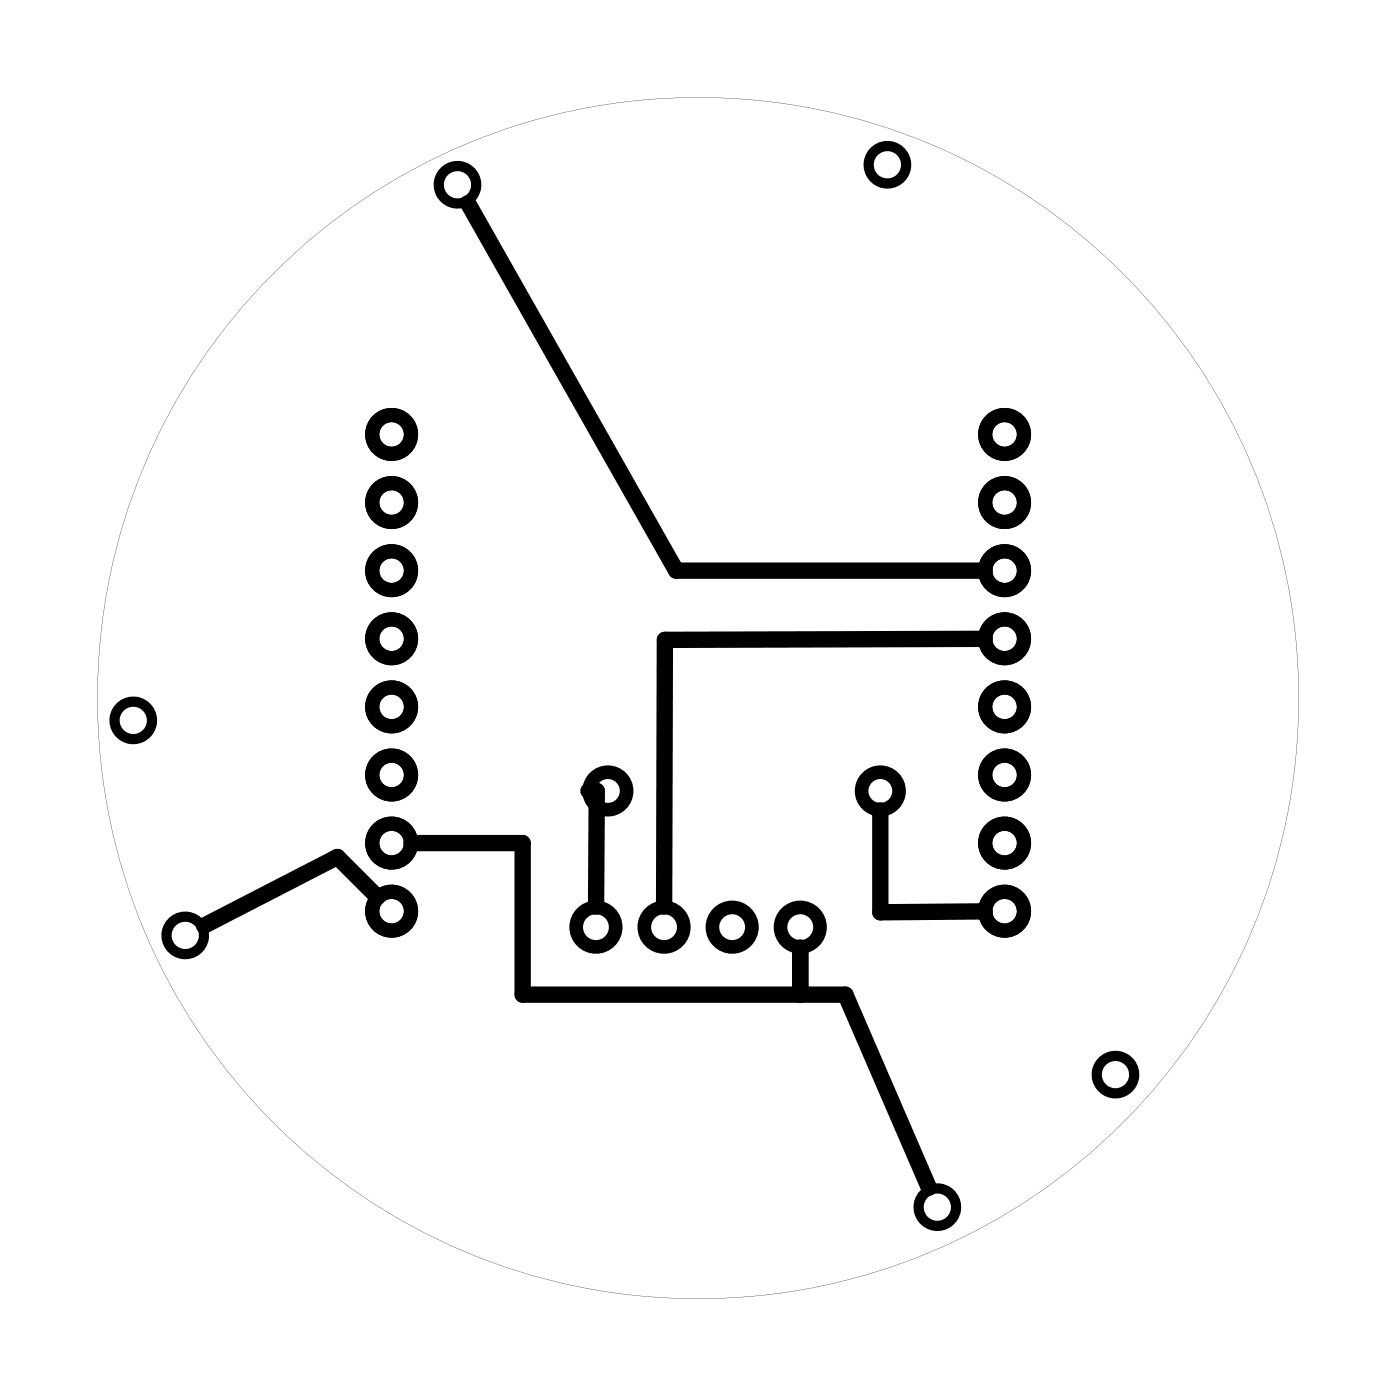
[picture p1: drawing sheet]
<svg xmlns="http://www.w3.org/2000/svg" width="52mm" height="52mm" viewBox="0 0 52 52" stroke-linecap="round" stroke-linejoin="round" font-family="sans-serif">
<path d="M3.6 26a22.4 22.4 0 0 1 44.8 0 22.4 22.4 0 0 1-44.8 0zM3.6 26a22.4 22.4 0 0 0 44.8 0 22.4 22.4 0 0 0-44.8 0z" fill="#000"/>
<g fill="none" stroke="#000" stroke-width=".38">
<circle cx="17.1" cy="6.9" r=".7"/>
<circle cx="33.1" cy="6.1" r=".7"/>
<circle cx="5" cy="26.9" r=".7"/>
<circle cx="6.9" cy="34.9" r=".7"/>
<circle cx="35" cy="45" r=".7"/>
<circle cx="41.6" cy="40.1" r=".7"/>
</g>
<g fill="none" stroke="#000" stroke-width=".53">
<circle cx="14.6" cy="18.7" r=".72"/>
<circle cx="14.6" cy="16.2" r=".72"/>
<circle cx="37.5" cy="18.7" r=".72"/>
<circle cx="37.5" cy="16.2" r=".72"/>
<circle cx="14.6" cy="23.8" r=".72"/>
<circle cx="14.6" cy="21.3" r=".72"/>
<circle cx="14.6" cy="28.9" r=".72"/>
<circle cx="14.6" cy="26.4" r=".72"/>
<circle cx="14.6" cy="31.4" r=".72"/>
<circle cx="14.6" cy="34" r=".72"/>
<circle cx="37.5" cy="21.3" r=".72"/>
<circle cx="37.5" cy="28.9" r=".72"/>
<circle cx="37.5" cy="26.4" r=".72"/>
<circle cx="37.5" cy="23.8" r=".72"/>
<circle cx="37.5" cy="31.4" r=".72"/>
<circle cx="37.5" cy="34" r=".72"/>
</g>
<g fill="none" stroke="#000" stroke-width=".51">
<circle cx="22.2" cy="34.6" r=".74"/>
<circle cx="22.7" cy="29.5" r=".7"/>
<circle cx="24.8" cy="34.6" r=".74"/>
<circle cx="27.3" cy="34.6" r=".74"/>
<circle cx="29.8" cy="34.6" r=".74"/>
<circle cx="32.8" cy="29.5" r=".7"/>
</g>
<path d="M17.5 7.6l7.7 13.7h11.5M14.1 33.5l-1.5-1.5-5 2.5M15.3 31.4h4.2v5.7h12l3.1 7.2M21.9 29.5h.4l-.1 4.3M29.8 35.3v1.8M32.8 30.2v3.8h3.9M36.7 23.8l-11.9 .1v9.9" fill="none" stroke="#000" stroke-width=".61"/>
</svg>
